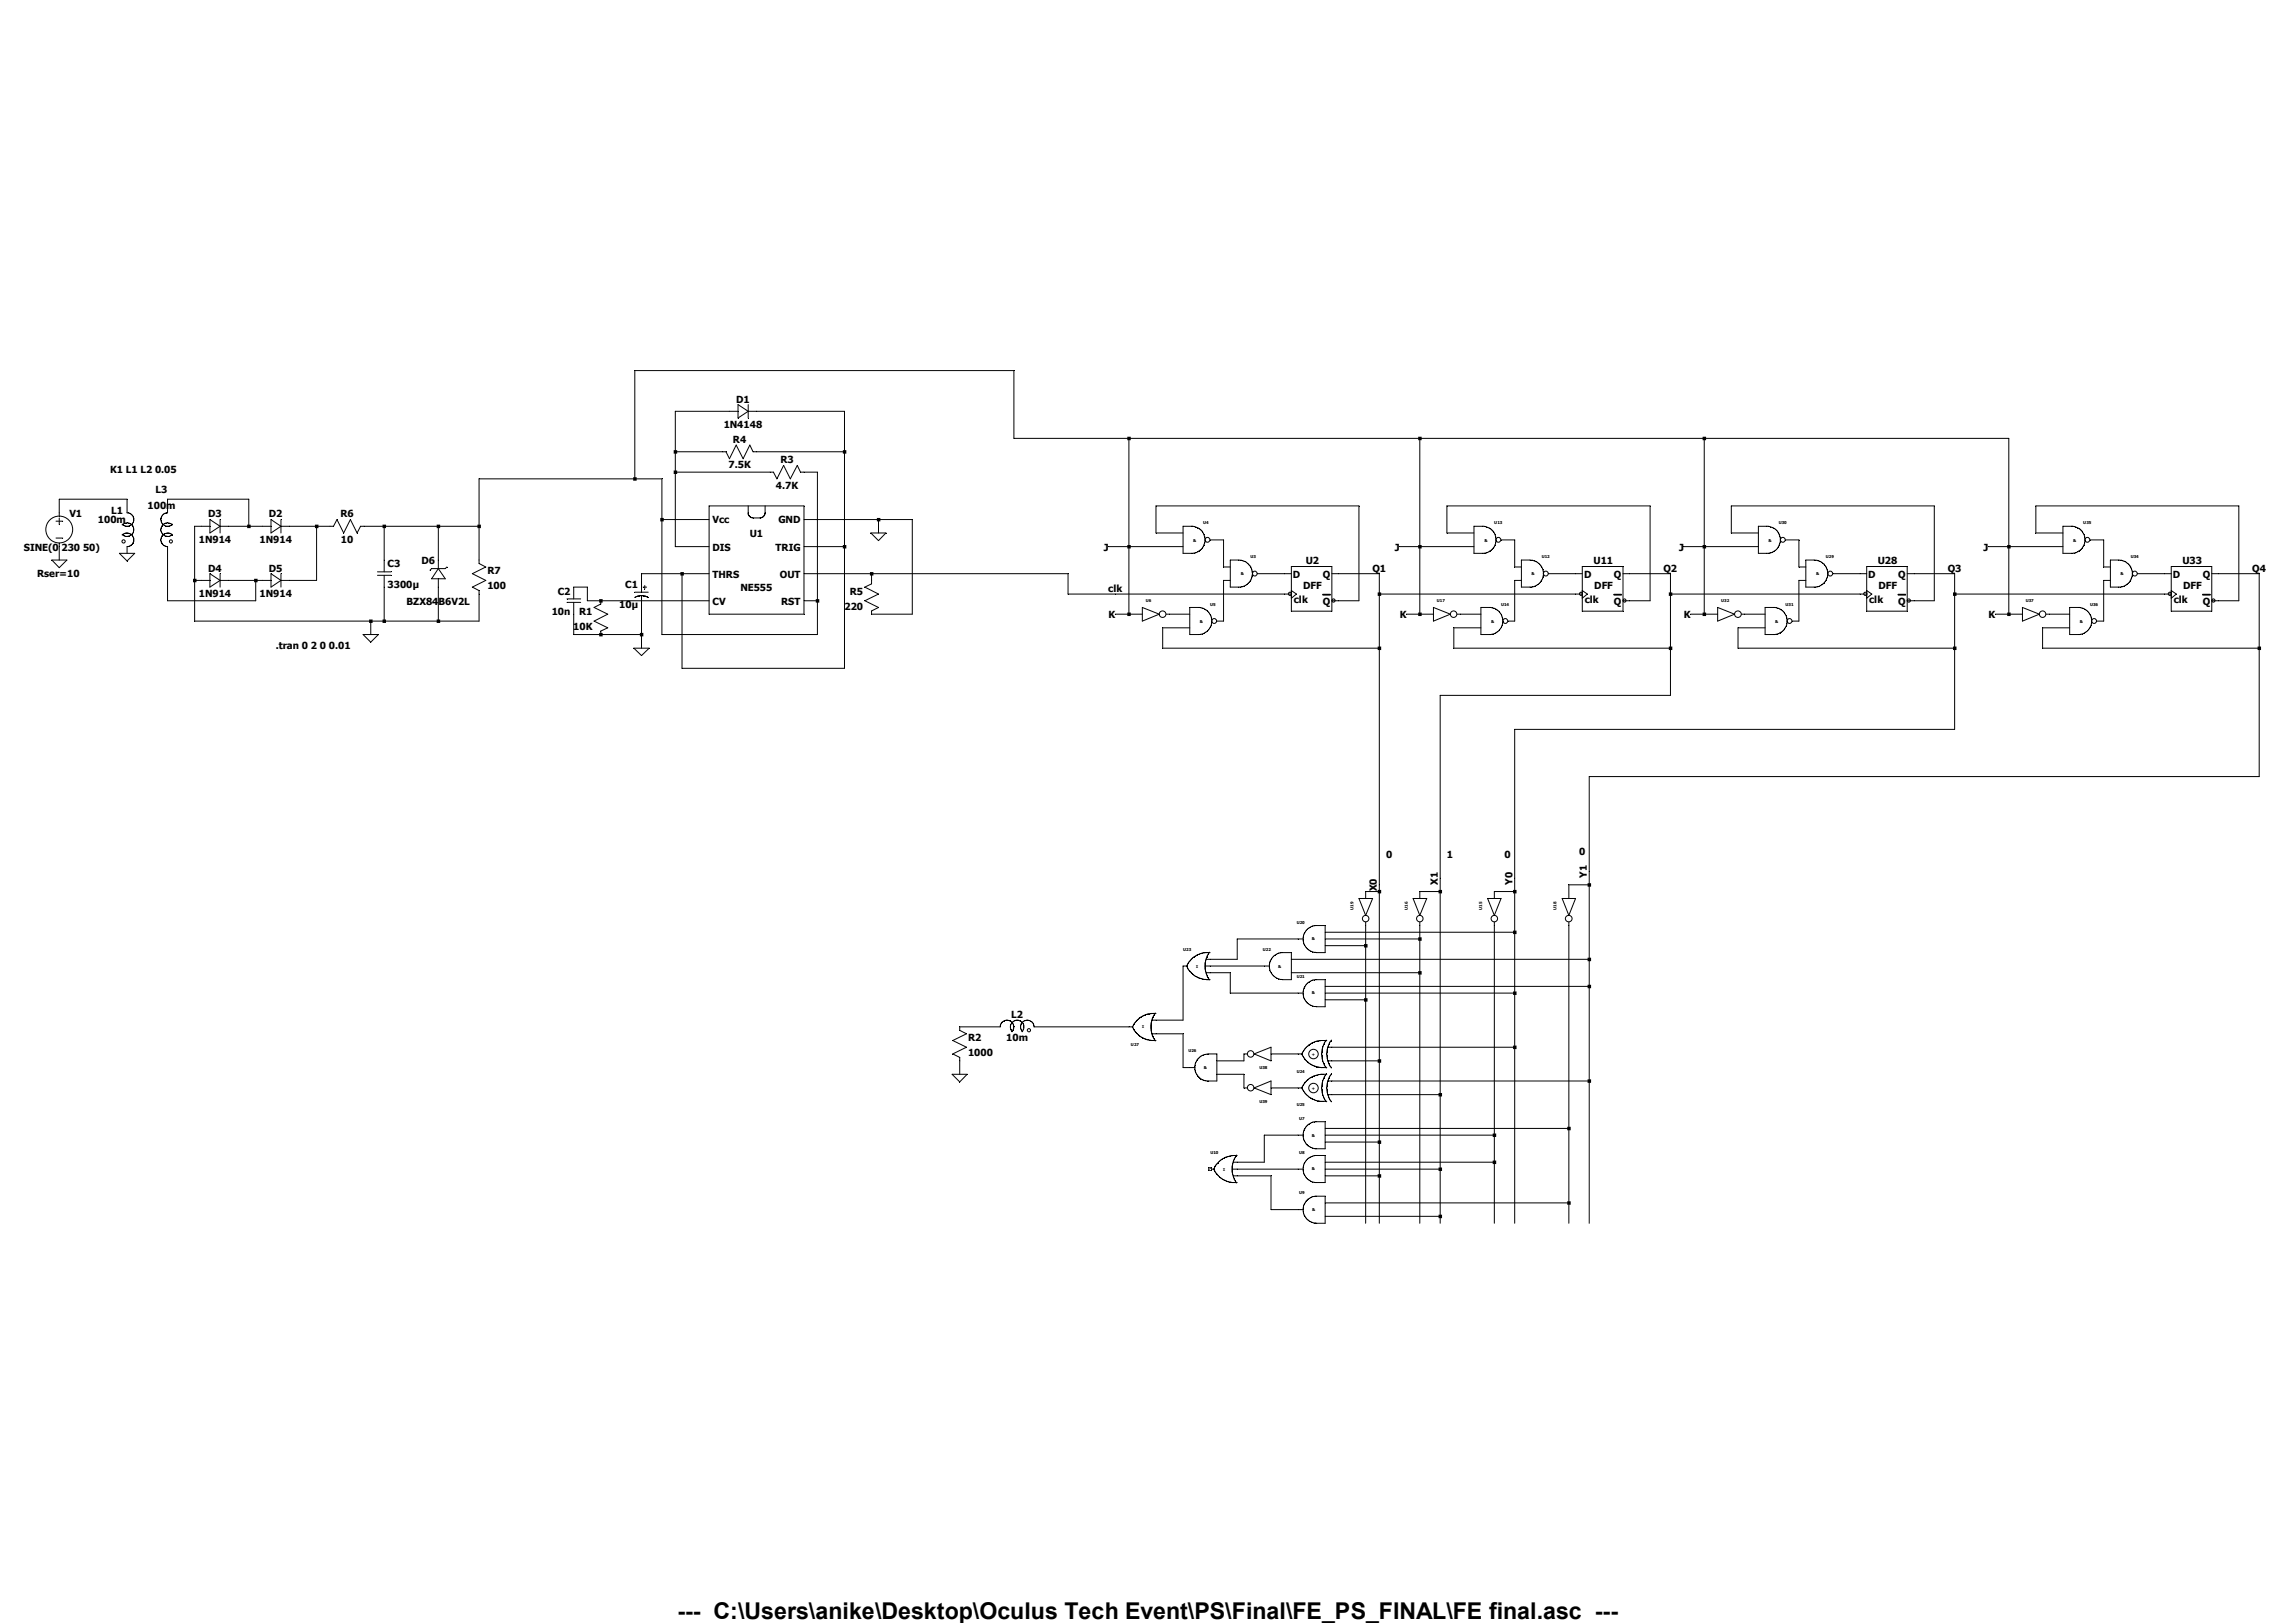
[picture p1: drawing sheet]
<svg xmlns="http://www.w3.org/2000/svg" width="420mm" height="297mm" viewBox="0 0 420 297" stroke-linecap="round" stroke-linejoin="round" font-family="sans-serif">
<defs><g id="words">
<text font-size="4.2" x="123.9" y="296.3">--- C:\Users\anike\Desktop\Oculus Tech Event\PS\Final\FE_PS_FINAL\FE final.asc ---</text>
<g font-size="1.8">
<text x="134.7" y="73.7">D1</text>
<text x="132.4" y="78.3">1N4148</text>
<text x="134.1" y="81.1">R4</text>
<text x="20.2" y="86.5">K1 L1 L2 0.05</text>
<text x="133.3" y="85.7">7.5K</text>
<text x="141.9" y="89.4">4.7K</text>
<text x="142.7" y="84.8">R3</text>
<text x="12.7" y="94.6">V1</text>
<text x="17.9" y="95.8">100m</text>
<text x="20.4" y="94">L1</text>
<text x="27" y="93.1">100m</text>
<text x="28.4" y="90.2">L3</text>
<text x="38.1" y="94.7">D3</text>
<text x="49.2" y="94.7">D2</text>
<text x="62.3" y="94.7">R6</text>
<text x="130.3" y="95.8">Vcc</text>
<text x="142.4" y="95.8">GND</text>
<text x="4.4" y="100.8">SINE(0 230 50)</text>
<text x="36.4" y="99.3">1N914</text>
<text x="47.5" y="99.3">1N914</text>
<text x="62.4" y="99.3">10</text>
<text x="130.3" y="100.8">DIS</text>
<text x="137.2" y="98.3">U1</text>
<text x="141.9" y="100.8">TRIG</text>
<text x="201.9" y="100.8">J</text>
<text x="255.1" y="100.8">J</text>
<text x="307.1" y="100.8">J</text>
<text x="362.8" y="100.8">J</text>
<text x="6.8" y="105.6">Rser=10</text>
<text x="38.1" y="104.6">D4</text>
<text x="49.2" y="104.6">D5</text>
<text x="70.9" y="103.8">C3</text>
<text x="70.9" y="107.6">3300µ</text>
<text x="77.1" y="103.2">D6</text>
<text x="89.2" y="105.1">R7</text>
<text x="89.2" y="107.9">100</text>
<text x="114.4" y="107.6">C1</text>
<text x="130.3" y="105.7">THRS</text>
<text x="142.7" y="105.7">OUT</text>
<text x="236.5" y="105.7">D</text>
<text x="238.4" y="107.9">DFF</text>
<text x="238.8" y="103.1">U2</text>
<text x="242" y="105.7">Q</text>
<text x="251" y="104.6">Q1</text>
<text x="289.8" y="105.7">D</text>
<text x="291.5" y="103.1">U11</text>
<text x="291.6" y="107.9">DFF</text>
<text x="295.2" y="105.7">Q</text>
<text x="304.3" y="104.6">Q2</text>
<text x="341.8" y="105.7">D</text>
<text x="343.5" y="103.1">U28</text>
<text x="343.6" y="107.9">DFF</text>
<text x="347.2" y="105.7">Q</text>
<text x="356.3" y="104.6">Q3</text>
<text x="397.5" y="105.7">D</text>
<text x="399.2" y="103.1">U33</text>
<text x="399.3" y="107.9">DFF</text>
<text x="402.9" y="105.7">Q</text>
<text x="412" y="104.6">Q4</text>
<text x="36.4" y="109.2">1N914</text>
<text x="47.5" y="109.2">1N914</text>
<text x="74.4" y="110.8">BZX84B6V2L</text>
<text x="100.9" y="112.5">10n</text>
<text x="102" y="108.8">C2</text>
<text x="105.9" y="112.5">R1</text>
<text x="113.3" y="111.3">10µ</text>
<text x="130.3" y="110.7">CV</text>
<text x="135.4" y="108.2">NE555</text>
<text x="142.9" y="110.7">RST</text>
<text x="154.5" y="111.6">220</text>
<text x="155.4" y="108.8">R5</text>
<text x="202.7" y="108.3">clk</text>
<text x="202.8" y="113.1">K</text>
<text x="236.7" y="110.3">clk</text>
<text x="242" y="110.7">Q</text>
<text x="256" y="113.1">K</text>
<text x="289.9" y="110.3">clk</text>
<text x="295.2" y="110.7">Q</text>
<text x="308" y="113.1">K</text>
<text x="341.9" y="110.3">clk</text>
<text x="347.2" y="110.7">Q</text>
<text x="363.8" y="113.1">K</text>
<text x="397.6" y="110.3">clk</text>
<text x="402.9" y="110.7">Q</text>
<text x="50.5" y="118.7">.tran 0 2 0 0.01</text>
<text x="104.9" y="115.3">10K</text>
<text x="253.5" y="157.1">0</text>
<text x="263" y="161.9" transform="rotate(-90 263 161.9)">X1</text>
<text x="264.7" y="157.1">1</text>
<text x="275.2" y="157.1">0</text>
<text x="276.6" y="161.9" transform="rotate(-90 276.6 161.9)">Y0</text>
<text x="288.8" y="156.5">0</text>
<text x="290.3" y="160.7" transform="rotate(-90 290.3 160.7)">Y1</text>
<text x="251.9" y="163.1" transform="rotate(-90 251.9 163.1)">X0</text>
<text x="177.1" y="190.5">R2</text>
<text x="184.1" y="190.6">10m</text>
<text x="185" y="186.3">L2</text>
<text x="177.1" y="193.3">1000</text>
</g>
<g font-size=".7">
<text x="220.1" y="96">U4</text>
<text x="273.3" y="96">U13</text>
<text x="325.4" y="96">U30</text>
<text x="381.1" y="96">U35</text>
<text x="218.3" y="99.1">&amp;</text>
<text x="271.5" y="99.1">&amp;</text>
<text x="323.5" y="99.1">&amp;</text>
<text x="379.2" y="99.1">&amp;</text>
<text x="226.9" y="105.3">&amp;</text>
<text x="228.8" y="102.2">U3</text>
<text x="280.2" y="105.3">&amp;</text>
<text x="282" y="102.2">U12</text>
<text x="332.2" y="105.3">&amp;</text>
<text x="334" y="102.2">U29</text>
<text x="387.9" y="105.3">&amp;</text>
<text x="389.8" y="102.2">U34</text>
<text x="209.6" y="110.2">U6</text>
<text x="219.5" y="114">&amp;</text>
<text x="221.4" y="110.8">U5</text>
<text x="262.8" y="110.2">U17</text>
<text x="272.8" y="114">&amp;</text>
<text x="274.6" y="110.8">U14</text>
<text x="314.8" y="110.2">U32</text>
<text x="324.7" y="114">&amp;</text>
<text x="326.6" y="110.8">U31</text>
<text x="370.5" y="110.2">U37</text>
<text x="380.4" y="114">&amp;</text>
<text x="382.3" y="110.8">U36</text>
<text x="247.6" y="166.5" transform="rotate(-90 247.6 166.5)">U19</text>
<text x="257.5" y="166.5" transform="rotate(-90 257.5 166.5)">U16</text>
<text x="271.1" y="166.5" transform="rotate(-90 271.1 166.5)">U15</text>
<text x="284.7" y="166.5" transform="rotate(-90 284.7 166.5)">U18</text>
<text x="231" y="174">U22</text>
<text x="237.2" y="169">U20</text>
<text x="239.9" y="172">&amp;</text>
<text x="216.5" y="174.1">U23</text>
<text x="218.8" y="177.1">I</text>
<text x="233.8" y="177.1">&amp;</text>
<text x="237.2" y="178.9">U21</text>
<text x="239.9" y="181.9">&amp;</text>
<text x="206.9" y="191.3">U27</text>
<text x="209" y="188.2">I</text>
<text x="217.4" y="192.6">U26</text>
<text x="220.2" y="195.7">&amp;</text>
<text x="230.4" y="195.7">U38</text>
<text x="237.2" y="196.3">U24</text>
<text x="239.9" y="193.2">+</text>
<text x="230.4" y="201.8">U39</text>
<text x="237.2" y="202.5">U25</text>
<text x="239.9" y="199.4">+</text>
<text x="237.7" y="204.9">U7</text>
<text x="239.9" y="208">&amp;</text>
<text x="221.4" y="211.2">U10</text>
<text x="223.7" y="214.2">I</text>
<text x="237.7" y="211.2">U8</text>
<text x="239.9" y="214.2">&amp;</text>
<text x="237.7" y="218.6">U9</text>
<text x="240" y="221.7">&amp;</text>
</g>
</g></defs>
<g fill="none" stroke="#000" stroke-width=".18">
<path d="M133.4 75.3h1.6M135 74l1.9 1.3-1.9 1.2zM136.9 74v2.5M136.9 75.3h1.5M129.7 92.6h17.4v19.8h-17.4zM132.2 82.7h.6l.6 1.2 1.3-2.5 1.2 2.5 1.3-2.5 .6 1.3h.6M136.9 92.6v1.5l.3 .5 .6 .2 1.3-.1a.88 .88 0 0 0 .9-.8v-1.3M139.9 94.1h.1M140.9 86.4h.6l.6 1.2 1.2-2.4 1.3 2.4 1.2-2.4 .6 1.2h.7M103.7 109.6h2.5M103.7 110.2h2.5M104.9 107.4v2.2"/>
<path d="M104.9 110.2v2.2M109.9 109.9v.6l-1.2 .7 2.5 1.2-2.5 1.3 2.5 1.2-1.3 .6v.6M116.1 108.4h2.5M116.1 109.3l.9-.3 .9 .1 .7 .2M117.3 106.2v2.2M117.3 109v2.2M117.6 107.4h.7M117.9 107.1v.7M159.4 106.2v.6l-1.2 .6 2.5 1.3-2.5 1.2 2.5 1.3-1.3 .6v.6M216.4 176.8h.6M217 176.8a4.2 4.2 0 0 0 3.7 2.5h.7M220.4 176.8h1"/>
<path d="M220.7 178h.7M220.7 175.6h.7M221.2 174.2l-.3 .6a4.5 4.5 0 0 0-.2 3.5l.5 1M221.4 174.3l-1.3 .1-1 .3-1.2 .8-.9 1.3M231.3 176.8h.9M232.7 175.2a2.46 2.46 0 0 1 1.7-.9h1.8v5h-1.5a2.5 2.5 0 0 1-2.3-1.5 2.5 2.5 0 0 1 .3-2.6zM237.4 171.8h1M238.9 170.3a3.3 3.3 0 0 1 3.5-.9v4.9h-1.6a2.5 2.5 0 0 1-2.2-1.4 2.5 2.5 0 0 1 .3-2.6zM248.6 164.4h2.5l-1.3 3.1zM249.8 168.7v.7M258.5 164.4h2.5l-1.3 3.1zM259.7 168.7v.7"/>
<path d="M272.1 164.4h2.5l-1.3 3.1zM273.3 168.7v.7M285.7 164.4h2.5l-1.2 3.1zM287 168.7v.7M217.6 195.4h1M219.1 193.8l.8-.6a5.7 5.7 0 0 1 2.7-.3v4.9a3.8 3.8 0 0 1-2.9-.4 2.5 2.5 0 0 1-.6-3.6zM237.4 181.7h1M238.9 180.2l.2-.2a2.34 2.34 0 0 1 1.5-.7h1.8v4.9h-1.6a2.5 2.5 0 0 1-2.2-1.4 2.5 2.5 0 0 1 .3-2.6zM221.1 213.7h.5v.5h-.5zM222 213.9a4.2 4.2 0 0 0 1.9 2l1 .4 1.4 .1M225.4 214h.9M225.7 215.2h.6"/>
<path d="M225.7 212.7h.6M226.2 211.4l-.2 .3a4.4 4.4 0 0 0-.5 3.3l.3 .8 .4 .7M226.3 211.5h-.8a4.2 4.2 0 0 0-3.5 2.5h-.6M237.4 207.7h1M237.4 214h1M238.9 206.2a3.3 3.3 0 0 1 3.5-.9v4.9h-1.8a2.49 2.49 0 0 1-1.7-4zM238.9 219.8a3.3 3.3 0 0 1 3.5-.9v5h-1.6a2.5 2.5 0 0 1-2.2-1.5 2.5 2.5 0 0 1 .3-2.6zM239.1 212.2l.6-.4 .7-.3h2v4.9a3.4 3.4 0 0 1-3.5-.9 2.51 2.51 0 0 1 .2-3.3zM237.4 221.4h1"/>
<circle cx="249.8" cy="168.1" r=".59"/>
<circle cx="259.7" cy="168.1" r=".59"/>
<circle cx="273.3" cy="168.1" r=".59"/>
<circle cx="287" cy="168.1" r=".61"/>
</g>
<g fill="none" stroke="#000" stroke-width=".18">
<path d="M133.4 75.3h-9.9v24.7h6.2M138.4 75.3h16.1v47h-29.7v-17.3M10.2 95.4h1.3M10.2 98.5h1.3M10.8 94.4v-3h12.4v2.5a1.23 1.23 0 0 1 1.2 1.7 1.23 1.23 0 0 1-2 .3M10.8 94.8v1.2M10.8 99.4v3.1M22.4 96.1a1.24 1.24 0 0 1 1.7-.1 1.24 1.24 0 0 1 0 1.8 1.24 1.24 0 0 1-1.7 0M22.4 97.9a1.23 1.23 0 0 1 1.8 0 1.23 1.23 0 0 1-.2 1.8l-.8 .3v1.3M31.5 97.9a1.24 1.24 0 0 0-2 .4 1.24 1.24 0 0 0 1.1 1.7v9.9h16.2v-3.7M31.5 95.9a1.23 1.23 0 0 1-2-.3 1.23 1.23 0 0 1 1.1-1.7v-2.5h14.9v4.9M31.5 96.1a1.24 1.24 0 0 0-1.7-.1 1.24 1.24 0 0 0 0 1.8 1.24 1.24 0 0 0 1.7 0"/>
<path d="M38.4 95.1l1.9 1.2-1.9 1.2zM40.3 96.3h9.3M40.3 95.1v2.4M49.6 95.1l1.8 1.2-1.8 1.2zM51.4 96.3h9.6l.6-1.2 1.3 2.4 1.2-2.4 1.2 2.4 .7-1.2h21.6M51.4 95.1v2.4M57.9 96.3v9.9h-6.5M70.3 96.3v8.3M80.2 96.3v7.8M116.1 87.6v-19.8h69.4v12.4h182v32.2M121.1 95.1h8.6M123.5 82.7h8.7"/>
<path d="M123.5 86.4h17.4M138.4 82.7h16.1M147.1 86.4h2.4v29.7h-28.4v-28.5h-33.5v15.5l1.3 .7-2.5 1.2 2.5 1.2-2.5 1.2 1.2 .7v5.6h-52v-17.4h2.8M147.1 95.1h19.8v17.3h-7.5M159.3 97.5h2.8l-1.4 1.4zM160.7 95.1v2.4M206.5 80.2v32.2M216.4 97.5h-4.9v-4.9h37.1v17.3h-5M216.4 96.3h1.8a2.49 2.49 0 0 1 2.2 2.5 2.49 2.49 0 0 1-2.2 2.5h-1.8zM221.4 98.8h2.4v5h1.2M259.7 80.2v32.2M269.6 97.5h-4.9v-4.9h37.1v17.3h-4.9"/>
<path d="M269.6 96.3h1.8a2.49 2.49 0 0 1 2.2 2.5 2.49 2.49 0 0 1-2.2 2.5h-1.8zM274.6 98.8h2.5v5h1.2M311.7 80.2v32.2M321.6 97.5h-4.9v-4.9h37.1v17.3h-4.9M321.6 96.3h1.8a2.49 2.49 0 0 1 2.3 2.5 2.49 2.49 0 0 1-2.3 2.5h-1.8zM326.6 98.8h2.5v5h1.2M377.4 97.5h-5v-4.9h37.1v17.3h-4.9M377.4 96.3h1.7a2.49 2.49 0 0 1 2.3 2.5 2.49 2.49 0 0 1-2.3 2.5h-1.7zM382.3 98.8h2.5v5h1.2M9.5 102.5h2.7l-1.4 1.4zM21.8 101.3h2.8l-1.4 1.4zM35.6 106.2h2.8"/>
<path d="M38.4 105l1.9 1.2-1.9 1.2zM40.3 105v2.4M40.3 106.2h9.3M49.6 105l1.8 1.2-1.8 1.2zM51.4 105v2.4M66.4 116.1h2.8l-1.4 1.4zM67.8 113.7v2.4M69 104.6h2.5M69 105.3h2.5M70.3 105.3v8.4M80.2 104.1l1.2 1.8h-2.4zM80.2 105.9v7.8"/>
<path d="M81.7 103.8l-.3 .3h-2.4l-.3 .3M104.9 107.4h2.5v2.5h22.3M104.9 112.4v3.7h12.4M116 118.6h2.7l-1.4 1.4zM117.3 111.2v7.4M129.7 105h-12.4v1.2M147.1 105h48.3v3.7h40.8M147.1 109.9h2.4M147.1 100h7.4M159.4 105v1.2M202.8 100h13.6M204 112.4h5"/>
<path d="M209 111.2l3 1.2-3 1.3zM213.3 112.4h4.3M217.6 111.2h1.8a2.49 2.49 0 0 1 2.3 2.4 2.49 2.49 0 0 1-2.3 2.5h-1.8zM217.6 114.9h-4.9v3.7h39.6M225 102.5h1.6a2.48 2.48 0 0 1 2.5 2.3 2.48 2.48 0 0 1-2.2 2.6h-1.9zM225 106.2h-1.2v7.5h-1.2M230 105h6.2M236.2 103.7h7.4v8.1h-7.4zM236.2 108.1l1 .6-1 .8M242 108.9h1.3M242 108.8h1.3M243.6 105h8.7v118.9"/>
<path d="M252.3 108.7h37.1M256 100h13.6M257.3 112.4h4.9M262.2 111.2l3.1 1.2-3.1 1.3zM266.5 112.4h4.4M270.9 111.2h1.8a2.49 2.49 0 0 1 2.2 2.4 2.49 2.49 0 0 1-2.2 2.5h-1.8zM270.9 114.9h-5v3.7h39.7M278.3 102.5h1.6a2.48 2.48 0 0 1 2.4 2.4 2.48 2.48 0 0 1-2.2 2.5h-1.8zM278.3 106.2h-1.2v7.5h-1.3M283.3 105h6.1M289.4 103.7h7.5v8.1h-7.5zM289.4 108.1l1 .6-1 .8"/>
<path d="M295.2 108.9h1.4M295.2 108.8h1.4M296.9 105h8.7v22.3h-42.2v96.6M305.6 108.7h35.9M308 100h13.6M309.2 112.4h5M314.2 111.2l3.1 1.2-3.1 1.3zM318.6 112.4h4.3M322.9 111.2h1.8a2.49 2.49 0 0 1 2.2 2.4 2.49 2.49 0 0 1-2.2 2.5h-1.8zM322.9 114.9h-5v3.7h39.6M330.3 102.5h1.6a2.48 2.48 0 0 1 2.5 2.3 2.48 2.48 0 0 1-2.3 2.6h-1.8zM330.3 106.2h-1.2v7.5h-1.3"/>
<path d="M335.3 105h6.2M341.5 103.7h7.4v8.1h-7.4zM341.5 108.1l.9 .6-.9 .8M347.2 108.9h1.4M347.2 108.8h1.4M348.9 105h8.6v28.5h-80.4v90.4M357.5 108.7h39.7M363.7 100h13.7M365 112.4h5M370 111.2l3 1.2-3 1.3zM374.3 112.4h4.3M378.6 111.2h1.8a2.49 2.49 0 0 1 2.2 2.4 2.49 2.49 0 0 1-2.2 2.5h-1.8z"/>
<path d="M378.6 114.9h-5v3.7h39.7M386 102.5h1.6a2.48 2.48 0 0 1 2.4 2.3 2.48 2.48 0 0 1-2.2 2.6h-1.8zM386 106.2h-1.2v7.5h-1.3M391 105h6.2M397.2 103.7h7.4v8.1h-7.4zM397.2 108.1l.9 .6-.9 .8M402.9 108.9h1.4M402.9 108.8h1.4M404.6 105h8.7v37.1h-122.6v81.8M216.4 176.8v9.9h-5.6M221.4 178h3.6v3.7h12.4M221.4 176.8h9.9"/>
<path d="M236.2 175.6h54.5M236.2 178h23.5M237.4 171.8h-11.1v3.8h-4.9M242.4 170.6h34.7M242.4 171.8h17.3M242.4 173.1h7.4M249.8 169.4v54.5M252.3 163.2h-2.5v1.2M259.7 169.4v54.5M263.4 163.2h-3.7v1.2M273.3 169.4v54.5M277.1 163.2h-3.8v1.2"/>
<path d="M287 169.4v54.5M290.7 161.9h-3.7v2.5M174.2 196.6h2.7l-1.3 1.4zM185.1 188.8a1.24 1.24 0 0 0-.4-2 1.24 1.24 0 0 0-1.7 1.1h-7.4v.7l1.2 .6-2.5 1.2 2.5 1.2-2.5 1.3 1.3 .6v3.1M185.2 188.8a1.25 1.25 0 0 1 0-1.8 1.25 1.25 0 0 1 1.7 0 1.25 1.25 0 0 1 0 1.8M207.1 187.9h-18a1.23 1.23 0 0 0-1.7-1.1 1.23 1.23 0 0 0-.4 2M207.1 187.9a4.3 4.3 0 0 0 3.6 2.5h.8M210.8 189.2h5.6v6.2h1.2M211.3 185.4l-.4 .9a3.7 3.7 0 0 0-.3 2.1l.2 1 .5 1.1M211.5 185.5h-1a4.2 4.2 0 0 0-3.4 2.5M222.6 196.6h4.9v2.5h.7M228.2 192.9h-.7v1.2h-4.9"/>
<path d="M229.4 192.9l3.1-1.3v2.5zM229.4 199.1l3.1-1.3v2.5zM232.5 192.9h5.6M238.1 192.9l.7 1a4.3 4.3 0 0 0 2.8 1.5h1.1M238.1 199.1l.7 1a4.5 4.5 0 0 0 2.7 1.4h1.2M242.4 180.5h48.3M242.4 181.7h34.7M242.4 183h7.4M242.6 190.3a4.4 4.4 0 0 0-.7 3.4l.3 1.2 .4 .6M242.6 196.5l-.4 .6-.3 1.1a4.3 4.3 0 0 0 .7 3.4M242.7 190.4h-1.1a4.5 4.5 0 0 0-2.8 1.5l-.7 1M242.7 196.6h-1.1a4.7 4.7 0 0 0-2.8 1.4l-.7 1.1h-5.6"/>
<path d="M243 191.6h34.1M243 194.1h9.3M243 197.8h47.7M243.5 190.3a4.4 4.4 0 0 0-.7 3.4l.4 1.2 .3 .6M243.5 196.5l-.3 .6-.4 1.1a4.3 4.3 0 0 0 .7 3.4M226.3 215.2h6.2v6.2h4.9M226.3 214h11.1M237.4 207.7h-6.1v5h-5M242.4 206.5h44.6M242.4 207.7h30.9M242.4 209h9.9M242.4 212.7h30.9"/>
<path d="M242.4 214h21M242.4 215.2h9.9M243 200.3h20.4M242.4 220.1h44.6M242.4 222.6h21"/>
<circle cx="10.8" cy="96.9" r="2.46"/>
<circle cx="22.6" cy="99.1" r=".3"/>
<circle cx="31.3" cy="99.1" r=".29"/>
<circle cx="220.9" cy="98.8" r=".44"/>
<circle cx="274.1" cy="98.8" r=".44"/>
<circle cx="326.1" cy="98.8" r=".44"/>
<circle cx="381.8" cy="98.8" r=".44"/>
<circle cx="212.7" cy="112.4" r=".61"/>
<circle cx="222.1" cy="113.6" r=".44"/>
<circle cx="229.5" cy="105" r=".43"/>
<circle cx="236" cy="108.7" r=".3"/>
<circle cx="243.9" cy="109.9" r=".3"/>
<circle cx="265.9" cy="112.4" r=".59"/>
<circle cx="275.4" cy="113.6" r=".44"/>
<circle cx="282.8" cy="105" r=".44"/>
<circle cx="289.2" cy="108.7" r=".29"/>
<circle cx="297.1" cy="109.9" r=".29"/>
<circle cx="317.9" cy="112.4" r=".61"/>
<circle cx="327.3" cy="113.6" r=".44"/>
<circle cx="334.8" cy="105" r=".44"/>
<circle cx="341.2" cy="108.7" r=".3"/>
<circle cx="349.2" cy="109.9" r=".3"/>
<circle cx="373.6" cy="112.4" r=".59"/>
<circle cx="383.1" cy="113.6" r=".44"/>
<circle cx="390.5" cy="105" r=".44"/>
<circle cx="396.9" cy="108.7" r=".3"/>
<circle cx="404.9" cy="109.9" r=".3"/>
<circle cx="188.2" cy="188.5" r=".3"/>
<circle cx="228.8" cy="192.9" r=".59"/>
<circle cx="228.8" cy="199.1" r=".59"/>
<circle cx="240.3" cy="199.1" r=".87"/>
<circle cx="240.3" cy="192.9" r=".87"/>
</g>
<g fill="#000">
<path d="M290.4 197.5h.6v.7h-.6zM305.3 108.4h.6v.7h-.6zM305.3 118.3h.6v.7h-.6zM311.4 79.9h.7v.7h-.7zM311.4 99.7h.7v.7h-.7zM311.4 112.1h.7v.6h-.7zM357.3 108.4h.6v.7h-.6zM357.3 118.3h.6v.7h-.6zM367.2 99.7h.6v.7h-.6zM367.2 112.1h.6v.6h-.6zM413 118.3h.6v.7h-.6z" fill-rule="evenodd"/>
<path d="M35.3 105.9h.6v.7h-.6zM45.2 96h.6v.6h-.6zM46.5 105.9h.6v.7h-.6zM57.6 96h.7v.6h-.7zM67.5 113.4h.7v.6h-.7zM70 96h.6v.6h-.6zM70 113.4h.6v.6h-.6zM79.9 96h.6v.6h-.6zM79.9 113.4h.6v.6h-.6zM87.3 96h.7v.6h-.7zM109.6 109.6h.6v.7h-.6zM109.6 115.8h.6v.7h-.6zM115.8 87.3h.7v.7h-.7zM117.1 115.8h.6v.7h-.6zM120.8 94.8h.6v.6h-.6zM123.2 82.4h.7v.6h-.7zM123.2 86.1h.7v.6h-.7zM124.5 104.7h.6v.6h-.6zM149.2 109.6h.7v.7h-.7zM154.2 82.4h.6v.6h-.6zM154.2 99.7h.6v.7h-.6zM159.1 104.7h.7v.6h-.7zM160.4 94.8h.6v.6h-.6zM206.2 79.9h.6v.7h-.6zM206.2 99.7h.6v.7h-.6zM206.2 112.1h.6v.6h-.6zM249.5 172.8h.6v.6h-.6zM249.5 182.7h.6v.6h-.6zM252 108.4h.6v.7h-.6zM252 118.3h.6v.7h-.6zM252 162.9h.6v.6h-.6zM252 193.8h.6v.7h-.6zM252 208.7h.6v.6h-.6zM252 214.9h.6v.6h-.6zM259.4 79.9h.7v.7h-.7zM259.4 99.7h.7v.7h-.7zM259.4 112.1h.7v.6h-.7zM259.4 171.5h.7v.7h-.7zM259.4 177.7h.7v.7h-.7zM263.1 162.9h.7v.6h-.7zM263.1 200h.7v.7h-.7zM263.1 213.7h.7v.6h-.7zM263.1 222.3h.7v.6h-.7zM273 207.4h.7v.7h-.7zM273 212.4h.7v.6h-.7zM276.8 162.9h.6v.6h-.6zM276.8 170.3h.6v.6h-.6zM276.8 181.4h.6v.7h-.6zM276.8 191.3h.6v.7h-.6zM286.7 206.2h.6v.6h-.6zM286.7 219.8h.6v.7h-.6zM290.4 161.6h.6v.7h-.6zM290.4 175.3h.6v.6h-.6zM290.4 180.2h.6v.6h-.6z" fill-rule="evenodd"/>
</g>
<use href="#words"/>
</svg>
